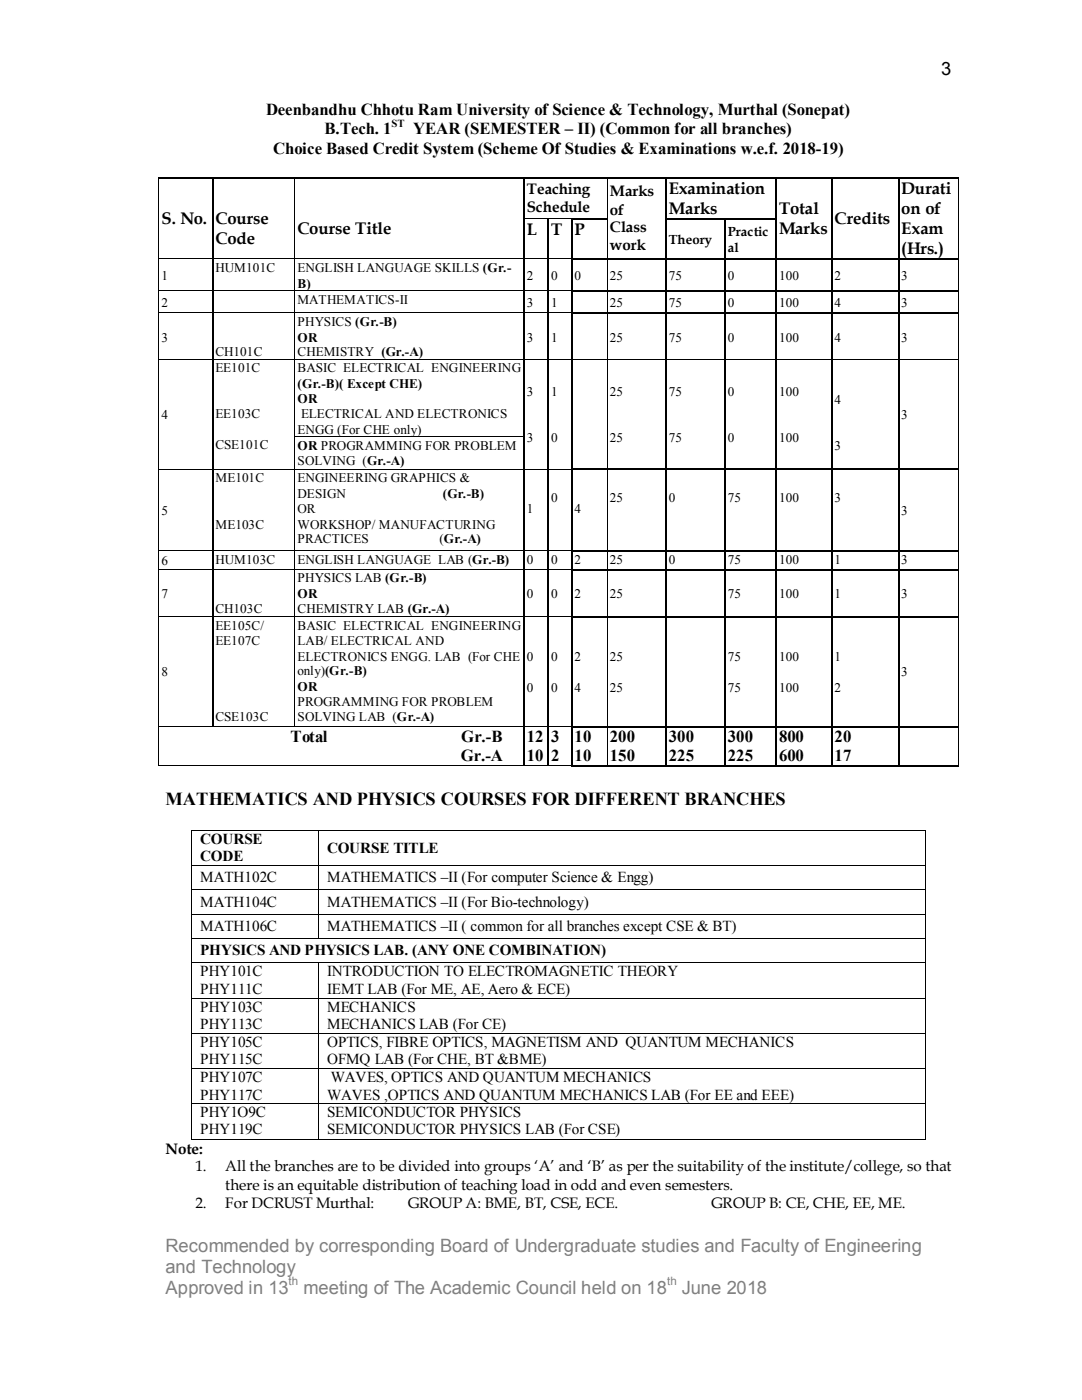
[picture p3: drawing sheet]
<svg xmlns="http://www.w3.org/2000/svg" width="216mm" height="279mm" viewBox="0 0 216 279" stroke-linecap="round" stroke-linejoin="round" font-family="sans-serif">
<defs><g id="words">
<g font-size="3.7">
<text x="187.8" y="15">3</text>
<text x="33" y="160.6">MATHEMATICS AND PHYSICS COURSES FOR DIFFERENT BRANCHES</text>
</g>
<g font-size="3.7" fill="#7f7f7f">
<text x="33" y="249.8">Recommended by corresponding Board of Undergraduate studies and Faculty of Engineering</text>
<text x="33" y="254">and Technology</text>
<text x="33" y="258.1">Approved in 13</text>
<text x="60.5" y="258.1">meeting of The Academic Council held on 18</text>
<text x="136.1" y="258.1">June 2018</text>
</g>
<g font-size="3.3">
<text x="53.1" y="23">Deenbandhu Chhotu Ram University of Science &amp; Technology, Murthal (Sonepat)</text>
<text x="64.8" y="26.8">B.Tech. 1</text>
<text x="82.5" y="26.8">YEAR (SEMESTER – II) (Common for all branches)</text>
<text x="54.5" y="30.6">Choice Based Credit System (Scheme Of Studies &amp; Examinations w.e.f. 2018-19)</text>
<text x="133.4" y="38.7">Examination</text>
<text x="179.8" y="38.7">Durati</text>
<text x="32.3" y="44.7">S. No.</text>
<text x="43" y="44.7">Course</text>
<text x="59.4" y="46.7">Course Title</text>
<text x="105.2" y="47">L</text>
<text x="110" y="47">T</text>
<text x="114.6" y="47">P</text>
<text x="133.4" y="42.7">Marks</text>
<text x="155.4" y="42.7">Total</text>
<text x="155.4" y="46.7">Marks</text>
<text x="166.5" y="44.7">Credits</text>
<text x="179.8" y="42.7">on of</text>
<text x="179.8" y="46.7">Exam</text>
<text x="43" y="48.7">Code</text>
<text x="179.8" y="50.7">(Hrs.)</text>
<text x="58" y="148.1">Total</text>
<text x="92" y="148.1">Gr.-B</text>
<text x="105.2" y="148.1">12</text>
<text x="110" y="148.1">3</text>
<text x="114.6" y="148.1">10</text>
<text x="121.7" y="148.1">200</text>
<text x="133.4" y="148.1">300</text>
<text x="145.2" y="148.1">300</text>
<text x="155.4" y="148.1">800</text>
<text x="166.5" y="148.1">20</text>
<text x="91.9" y="151.9">Gr.-A</text>
<text x="105.2" y="151.9">10</text>
<text x="110" y="151.9">2</text>
<text x="114.6" y="151.9">10</text>
<text x="121.7" y="151.9">150</text>
<text x="133.4" y="151.9">225</text>
<text x="145.2" y="151.9">225</text>
<text x="155.4" y="151.9">600</text>
<text x="166.5" y="151.9">17</text>
</g>
<g font-size="3">
<text x="105.2" y="38.8">Teaching</text>
<text x="121.7" y="39.2">Marks</text>
<text x="105.2" y="42.3">Schedule</text>
<text x="121.7" y="42.8">of</text>
<text x="121.7" y="46.4">Class</text>
<text x="121.7" y="50">work</text>
<text x="40" y="168.5">COURSE</text>
<text x="40" y="171.9">CODE</text>
<text x="65.3" y="170.2">COURSE TITLE</text>
<text x="40" y="176">MATH102C</text>
<text x="65.3" y="176">MATHEMATICS –II (For computer Science &amp; Engg)</text>
<text x="40" y="180.9">MATH104C</text>
<text x="40" y="185.8">MATH106C</text>
<text x="65.3" y="180.9">MATHEMATICS –II (For Bio-technology)</text>
<text x="65.3" y="185.8">MATHEMATICS –II ( common for all branches except CSE &amp; BT)</text>
<text x="40" y="190.7">PHYSICS AND PHYSICS LAB. (ANY ONE COMBINATION)</text>
<text x="40" y="194.8">PHY101C</text>
<text x="65.3" y="194.8">INTRODUCTION TO ELECTROMAGNETIC THEORY</text>
<text x="40" y="198.4">PHY111C</text>
<text x="40" y="201.9">PHY103C</text>
<text x="65.3" y="198.4">IEMT LAB (For ME, AE, Aero &amp; ECE)</text>
<text x="65.3" y="201.9">MECHANICS</text>
<text x="40" y="205.3">PHY113C</text>
<text x="40" y="209">PHY105C</text>
<text x="65.3" y="205.3">MECHANICS LAB (For CE)</text>
<text x="65.3" y="209">OPTICS, FIBRE OPTICS, MAGNETISM AND QUANTUM MECHANICS</text>
<text x="40" y="212.3">PHY115C</text>
<text x="40" y="215.9">PHY107C</text>
<text x="65.3" y="212.3">OFMQ LAB (For CHE, BT &amp;BME)</text>
<text x="66" y="215.9">WAVES, OPTICS AND QUANTUM MECHANICS</text>
<text x="40" y="219.5">PHY117C</text>
<text x="65.3" y="219.5">WAVES ,OPTICS AND QUANTUM MECHANICS LAB (For EE and EEE)</text>
<text x="40" y="223">PHY1O9C</text>
<text x="40" y="226.4">PHY119C</text>
<text x="65.3" y="223">SEMICONDUCTOR PHYSICS</text>
<text x="65.3" y="226.4">SEMICONDUCTOR PHYSICS LAB (For CSE)</text>
<text x="33" y="230.2">Note:</text>
<text x="39" y="233.8">1.</text>
<text x="45" y="233.8">All the branches are to be divided into groups ‘A’ and ‘B’ as per the suitability of the institute/college, so that</text>
<text x="45" y="237.5">there is an equitable distribution of teaching load in odd and even semesters.</text>
<text x="39" y="241.1">2.</text>
<text x="45" y="241.1">For DCRUST Murthal:</text>
<text x="81.4" y="241.1">GROUP A: BME, BT, CSE, ECE.</text>
<text x="142" y="241.1">GROUP B: CE, CHE, EE, ME.</text>
</g>
<g font-size="2.6">
<text x="145.2" y="47.1">Practic</text>
<text x="133.4" y="48.6">Theory</text>
<text x="145.2" y="50.3">al</text>
<text x="32.3" y="55.8">1</text>
<text x="43" y="54.3">HUM101C</text>
<text x="59.4" y="57.4">B)</text>
<text x="59.4" y="54.3">ENGLISH LANGUAGE SKILLS (Gr.-</text>
<text x="105.2" y="55.8">2</text>
<text x="110" y="55.8">0</text>
<text x="114.6" y="55.8">0</text>
<text x="121.7" y="55.8">25</text>
<text x="133.4" y="55.8">75</text>
<text x="145.2" y="55.8">0</text>
<text x="155.4" y="55.8">100</text>
<text x="166.5" y="55.8">2</text>
<text x="179.8" y="55.8">3</text>
<text x="32.3" y="61.2">2</text>
<text x="59.4" y="60.6">MATHEMATICS-II</text>
<text x="59.4" y="65">PHYSICS (Gr.-B)</text>
<text x="105.2" y="61.2">3</text>
<text x="110" y="61.2">1</text>
<text x="121.7" y="61.2">25</text>
<text x="133.4" y="61.2">75</text>
<text x="145.2" y="61.2">0</text>
<text x="155.4" y="61.2">100</text>
<text x="166.5" y="61.2">4</text>
<text x="179.8" y="61.2">3</text>
<text x="32.3" y="68.2">3</text>
<text x="43" y="71.1">CH101C</text>
<text x="59.4" y="68.2">OR</text>
<text x="59.4" y="71.1">CHEMISTRY (Gr.-A)</text>
<text x="105.2" y="68.2">3</text>
<text x="110" y="68.2">1</text>
<text x="121.7" y="68.2">25</text>
<text x="133.4" y="68.2">75</text>
<text x="145.2" y="68.2">0</text>
<text x="155.4" y="68.2">100</text>
<text x="166.5" y="68.2">4</text>
<text x="179.8" y="68.2">3</text>
<text x="43" y="74.3">EE101C</text>
<text x="59.4" y="74.3">BASIC ELECTRICAL ENGINEERING</text>
<text x="59.4" y="77.5">(Gr.-B)( Except CHE)</text>
<text x="32.3" y="83.7">4</text>
<text x="43" y="83.5">EE103C</text>
<text x="59.4" y="80.4">OR</text>
<text x="60.1" y="83.5">ELECTRICAL AND ELECTRONICS</text>
<text x="105.2" y="79.1">3</text>
<text x="110" y="79.1">1</text>
<text x="121.7" y="79.1">25</text>
<text x="133.4" y="79.1">75</text>
<text x="145.2" y="79.1">0</text>
<text x="155.4" y="79.1">100</text>
<text x="166.5" y="80.6">4</text>
<text x="179.8" y="83.7">3</text>
<text x="43" y="89.6">CSE101C</text>
<text x="59.4" y="86.6">ENGG (For CHE only)</text>
<text x="59.4" y="89.7">OR PROGRAMMING FOR PROBLEM</text>
<text x="105.2" y="88.2">3</text>
<text x="110" y="88.2">0</text>
<text x="121.7" y="88.2">25</text>
<text x="133.4" y="88.2">75</text>
<text x="145.2" y="88.2">0</text>
<text x="155.4" y="88.2">100</text>
<text x="166.5" y="89.7">3</text>
<text x="59.4" y="92.8">SOLVING (Gr.-A)</text>
<text x="43" y="96.3">ME101C</text>
<text x="59.4" y="96.3">ENGINEERING GRAPHICS &amp;</text>
<text x="59.4" y="99.3">DESIGN</text>
<text x="88.4" y="99.3">(Gr.-B)</text>
<text x="110" y="100.2">0</text>
<text x="121.7" y="100.2">25</text>
<text x="133.4" y="100.2">0</text>
<text x="145.2" y="100.2">75</text>
<text x="155.4" y="100.2">100</text>
<text x="166.5" y="100.2">3</text>
<text x="32.3" y="102.8">5</text>
<text x="43" y="105.5">ME103C</text>
<text x="59.4" y="102.4">OR</text>
<text x="59.4" y="105.5">WORKSHOP/ MANUFACTURING</text>
<text x="105.2" y="102.4">1</text>
<text x="114.6" y="102.4">4</text>
<text x="179.8" y="102.8">3</text>
<text x="32.3" y="112.8">6</text>
<text x="43" y="112.5">HUM103C</text>
<text x="59.4" y="108.5">PRACTICES</text>
<text x="59.4" y="112.5">ENGLISH LANGUAGE LAB (Gr.-B)</text>
<text x="87.7" y="108.5">(Gr.-A)</text>
<text x="105.2" y="112.5">0</text>
<text x="110" y="112.5">0</text>
<text x="114.6" y="112.5">2</text>
<text x="121.7" y="112.5">25</text>
<text x="133.4" y="112.5">0</text>
<text x="145.2" y="112.5">75</text>
<text x="155.4" y="112.5">100</text>
<text x="166.5" y="112.5">1</text>
<text x="179.8" y="112.5">3</text>
<text x="32.3" y="119.3">7</text>
<text x="59.4" y="116.2">PHYSICS LAB (Gr.-B)</text>
<text x="59.4" y="119.3">OR</text>
<text x="105.2" y="119.3">0</text>
<text x="110" y="119.3">0</text>
<text x="114.6" y="119.3">2</text>
<text x="121.7" y="119.3">25</text>
<text x="145.2" y="119.3">75</text>
<text x="155.4" y="119.3">100</text>
<text x="166.5" y="119.3">1</text>
<text x="179.8" y="119.3">3</text>
<text x="43" y="122.4">CH103C</text>
<text x="43" y="125.6">EE105C/</text>
<text x="59.4" y="122.4">CHEMISTRY LAB (Gr.-A)</text>
<text x="59.4" y="125.6">BASIC ELECTRICAL ENGINEERING</text>
<text x="43" y="128.7">EE107C</text>
<text x="59.4" y="128.7">LAB/ ELECTRICAL AND</text>
<text x="59.4" y="131.8">ELECTRONICS ENGG. LAB (For CHE</text>
<text x="105.2" y="132">0</text>
<text x="110" y="132">0</text>
<text x="114.6" y="132">2</text>
<text x="121.7" y="132">25</text>
<text x="145.2" y="132">75</text>
<text x="155.4" y="132">100</text>
<text x="166.5" y="132">1</text>
<text x="32.3" y="135">8</text>
<text x="59.4" y="134.8">only)(Gr.-B)</text>
<text x="59.4" y="137.8">OR</text>
<text x="179.8" y="135">3</text>
<text x="43" y="143.9">CSE103C</text>
<text x="59.4" y="141">PROGRAMMING FOR PROBLEM</text>
<text x="59.4" y="143.9">SOLVING LAB (Gr.-A)</text>
<text x="105.2" y="138.1">0</text>
<text x="110" y="138.1">0</text>
<text x="114.6" y="138.1">4</text>
<text x="121.7" y="138.1">25</text>
<text x="145.2" y="138.1">75</text>
<text x="155.4" y="138.1">100</text>
<text x="166.5" y="138.1">2</text>
</g>
<g font-size="2.3" fill="#7f7f7f">
<text x="57.6" y="256.5">th</text>
<text x="133.1" y="256.5">th</text>
</g>
<text font-size="2.1" x="78.1" y="25.3">ST</text>
</g></defs>
<g fill="none" stroke="#000" stroke-width=".25">
<path d="M31.6 35.4h10.7M42.5 35.6v8M42.6 35.4h16.2M58.9 35.4h45.6M104.6 35.6v8M104.7 35.4h16.4M121.2 35.4h11.6M133 35.6v8M133.1 35.4h21.6M154.8 35.6v8M154.9 35.4h11M166 35.6v8"/>
<path d="M166.1 35.4h13.1M179.4 35.6v8M179.5 35.4h11.6M42.5 43.9v7.7M42.5 51.8v6.1M42.5 58.2v4.1M104.6 43.9v7.7M104.6 51.8v6.1M104.6 58.2v4.1M109.4 43.9v7.7M109.4 51.8v6.1M109.4 58.2v4.1"/>
<path d="M114.2 43.9v7.7M114.2 51.8v6.1M114.2 58.2v4.1M114.3 43.7h6.8M114.3 51.7h6.8M114.3 58h6.8M121.2 51.7h11.6M121.2 58h11.6M133 43.9v7.7M133 51.8v6.1M133 58.2v4.1M133.1 43.7h11.5"/>
<path d="M133.1 51.7h11.5M133.1 58h11.5M144.7 43.9v7.7M144.7 51.8v6.1M144.7 58.2v4.1M144.9 43.7h9.8M144.9 51.7h9.8M144.9 58h9.8M154.8 43.9v7.7M154.8 51.8v6.1M154.8 58.2v4.1M154.9 51.7h11"/>
<path d="M154.9 58h11M166 43.9v7.7M166 51.8v6.1M166 58.2v4.1M166.1 51.7h13.1M166.1 58h13.1M179.4 43.9v7.7M179.4 51.8v6.1M179.4 58.2v4.1M179.5 51.7h11.6M179.5 58h11.6M42.5 62.6v9.1"/>
<path d="M42.5 71.9v15.2M104.6 62.6v9.1M104.6 71.9v15.2M109.4 62.6v9.1M109.4 71.9v15.2M114.2 62.6v9.1M114.2 71.9v15.2M114.3 62.4h6.8M121.2 62.4h11.6M133 62.6v9.1M133 71.9v15.2M133.1 62.4h11.5"/>
<path d="M144.7 62.6v9.1M144.7 71.9v15.2M144.9 62.4h9.8M154.8 62.6v9.1M154.8 71.9v15.2M154.9 62.4h11M166 62.6v9.1M166 71.9v15.2M166.1 62.4h13.1M179.4 62.6v9.1M179.4 71.9v15.2M179.5 62.4h11.6"/>
<path d="M42.5 87.3v6.3M42.5 93.8v16M104.6 87.3v6.3M104.6 93.8v16M109.4 87.3v6.3M109.4 93.8v16M114.2 87.3v6.3M114.2 93.8v16M114.3 93.7h6.8M121.2 93.7h11.6M133 87.3v6.3M133 93.8v16"/>
<path d="M133.1 93.7h11.5M144.7 87.3v6.3M144.7 93.8v16M144.9 93.7h9.8M154.8 87.3v6.3M154.8 93.8v16M154.9 93.7h11M166 87.3v6.3M166 93.8v16M166.1 93.7h13.1M179.4 87.3v6.3M179.4 93.8v16"/>
<path d="M179.5 93.7h11.6M42.5 110.1v3.4M42.5 113.8v9.1M104.6 110.1v3.4M104.6 113.8v9.1M109.4 110.1v3.4M109.4 113.8v9.1M114.2 110.1v3.4M114.2 113.8v9.1M114.3 109.9h6.8M114.3 113.7h6.8M121.2 109.9h11.6"/>
<path d="M121.2 113.7h11.6M133 110.1v3.4M133 113.8v9.1M133.1 109.9h11.5M133.1 113.7h11.5M144.7 110.1v3.4M144.7 113.8v9.1M144.9 109.9h9.8M144.9 113.7h9.8M154.8 110.1v3.4M154.8 113.8v9.1M154.9 109.9h11"/>
<path d="M154.9 113.7h11M166 110.1v3.4M166 113.8v9.1M166.1 109.9h13.1M166.1 113.7h13.1M179.4 110.1v3.4M179.4 113.8v9.1M179.5 109.9h11.6M179.5 113.7h11.6M42.5 123.2v21.7M104.6 123.2v21.7M109.4 123.2v21.7"/>
<path d="M114.2 123.2v21.7M114.3 123.1h6.8M121.2 123.1h11.6M133 123.2v21.7M133.1 123.1h11.5M144.7 123.2v21.7M144.9 123.1h9.8M154.8 123.2v21.7M154.9 123.1h11M166 123.2v21.7M166.1 123.1h13.1M179.4 123.2v21.7"/>
<path d="M179.5 123.1h11.6M104.6 145.2v7.6M109.4 145.2v7.6M114.2 145.2v7.6M114.3 145.1h6.8M114.3 153h6.8M121.2 145.1h11.6M121.2 153h11.6M133 145.2v7.6M133.1 145.1h11.5M133.1 153h11.5M144.7 145.2v7.6"/>
<path d="M144.9 145.1h9.8M144.9 153h9.8M154.8 145.2v7.6M154.9 145.1h11M154.9 153h11M166 145.2v7.6M166.1 145.1h13.1M166.1 153h13.1M179.4 145.2v7.6M179.5 145.1h11.6M179.5 153h11.6"/>
</g>
<g fill="#000">
<path d="M42.3 35.3h.3v.3h-.3zM58.8 35.3h.1v.3h-.1zM104.5 35.3h.2v.3h-.2zM121.1 35.3h.1v.3h-.1zM132.8 35.3h.3v.3h-.3zM154.7 35.3h.2v.3h-.2zM165.9 35.3h.2v.3h-.2zM179.2 35.3h.3v.3h-.3zM191.1 35.3h.2v.3h-.2zM31.6 43.6h.1v.3h-.1zM31.6 51.6h.1v.2h-.1zM31.6 57.9h.1v.3h-.1z"/>
<path d="M42.3 43.6h.3v.3h-.3zM42.3 51.6h.3v.2h-.3zM42.3 57.9h.3v.3h-.3zM58.8 43.6h.1v.3h-.1zM58.8 51.6h.1v.2h-.1zM58.8 57.9h.1v.3h-.1zM104.5 43.6h.2v.3h-.2zM104.5 51.6h.2v.2h-.2zM104.5 57.9h.2v.3h-.2zM109.3 43.8l.3 .1zM109.3 43.6h.2v.2h-.2zM109.3 51.6h.3v.2h-.3z"/>
<path d="M109.3 57.9h.3v.3h-.3zM114 43.6h.3v.3h-.3zM114 51.6h.3v.2h-.3zM114 57.9h.3v.3h-.3zM121.1 43.6h.1v.3h-.1zM121.1 51.6h.1v.2h-.1zM121.1 57.9h.1v.3h-.1zM132.8 43.6h.3v.3h-.3zM132.8 51.6h.3v.2h-.3zM132.8 57.9h.3v.3h-.3zM144.6 43.6h.3v.3h-.3zM144.6 51.6h.3v.2h-.3z"/>
<path d="M144.6 57.9h.3v.3h-.3zM154.7 43.6h.2v.3h-.2zM154.7 51.6h.2v.2h-.2zM154.7 57.9h.2v.3h-.2zM165.9 43.6h.2v.3h-.2zM165.9 51.6h.2v.2h-.2zM165.9 57.9h.2v.3h-.2zM179.2 43.6h.3v.3h-.3zM179.2 51.6h.3v.2h-.3zM179.2 57.9h.3v.3h-.3zM191.1 43.6h.2v.3h-.2zM191.1 51.6h.2v.2h-.2z"/>
<path d="M191.1 57.9h.2v.3h-.2zM31.6 62.3h.1v.3h-.1zM31.6 71.7h.1v.2h-.1zM42.3 62.3h.3v.3h-.3zM42.3 71.7h.3v.2h-.3zM58.8 62.3h.1v.3h-.1zM58.8 71.7h.1v.2h-.1zM104.5 62.3h.2v.3h-.2zM104.5 71.7h.2v.2h-.2zM109.3 62.3h.3v.3h-.3zM109.3 71.7h.3v.2h-.3zM114 62.3h.3v.3h-.3z"/>
<path d="M114 71.7h.3v.2h-.3zM121.1 62.3h.1v.3h-.1zM121.1 71.7h.1v.2h-.1zM132.8 62.3h.3v.3h-.3zM132.8 71.7h.3v.2h-.3zM144.6 62.3h.3v.3h-.3zM144.6 71.7h.3v.2h-.3zM154.7 62.3h.2v.3h-.2zM154.7 71.7h.2v.2h-.2zM165.9 62.3h.2v.3h-.2zM165.9 71.7h.2v.2h-.2zM179.2 62.3h.3v.3h-.3z"/>
<path d="M179.2 71.7h.3v.2h-.3zM191.1 62.3h.2v.3h-.2zM191.1 71.7h.2v.2h-.2zM31.6 87.1h.1v.2h-.1zM31.6 93.6h.1v.2h-.1zM42.3 87.1h.3v.2h-.3zM42.3 93.6h.3v.2h-.3zM58.8 87.1h.1v.2h-.1zM58.8 93.6h.1v.2h-.1zM104.5 87.1h.2v.2h-.2zM104.5 93.6h.2v.2h-.2zM109.3 87.1h.3v.2h-.3z"/>
<path d="M109.3 93.6h.3v.2h-.3zM114 87.1h.3v.2h-.3zM114 93.6h.3v.2h-.3zM121.1 87.1h.1v.2h-.1zM121.1 93.6h.1v.2h-.1zM132.8 87.1h.3v.2h-.3zM132.8 93.6h.3v.2h-.3zM144.6 87.1h.3v.2h-.3zM144.6 93.6h.3v.2h-.3zM154.7 87.1h.2v.2h-.2zM154.7 93.6h.2v.2h-.2zM165.9 87.1h.2v.2h-.2z"/>
<path d="M165.9 93.6h.2v.2h-.2zM179.2 87.1h.3v.2h-.3zM179.2 93.6h.3v.2h-.3zM191.1 87.1h.2v.2h-.2zM191.1 93.6h.2v.2h-.2zM31.6 109.8h.1v.3h-.1zM31.6 113.5h.1v.3h-.1zM42.3 109.8h.3v.3h-.3zM42.3 113.5h.3v.3h-.3zM58.8 109.8h.1v.3h-.1zM58.8 113.5h.1v.3h-.1zM104.5 109.8h.2v.3h-.2z"/>
<path d="M104.5 113.5h.2v.3h-.2zM109.3 109.8h.3v.3h-.3zM109.3 113.5h.3v.3h-.3zM114 109.8h.3v.3h-.3zM114 113.5h.3v.3h-.3zM121.1 109.8h.1v.3h-.1zM121.1 113.5h.1v.3h-.1zM132.8 109.8h.3v.3h-.3zM132.8 113.5h.3v.3h-.3zM144.6 109.8h.3v.3h-.3zM144.6 113.5h.3v.3h-.3zM154.7 109.8h.2v.3h-.2z"/>
<path d="M154.7 113.5h.2v.3h-.2zM165.9 109.8h.2v.3h-.2zM165.9 113.5h.2v.3h-.2zM179.2 109.8h.3v.3h-.3zM179.2 113.5h.3v.3h-.3zM191.1 109.8h.2v.3h-.2zM191.1 113.5h.2v.3h-.2zM31.6 122.9h.1v.3h-.1zM42.3 122.9h.3v.3h-.3zM58.8 122.9h.1v.3h-.1zM104.5 122.9h.2v.3h-.2zM109.3 122.9h.3v.3h-.3z"/>
<path d="M114 122.9h.3v.3h-.3zM121.1 122.9h.1v.3h-.1zM132.8 122.9h.3v.3h-.3zM144.6 122.9h.3v.3h-.3zM154.7 122.9h.2v.3h-.2zM165.9 122.9h.2v.3h-.2zM179.2 122.9h.3v.3h-.3zM191.1 122.9h.2v.3h-.2zM31.6 144.9h.1v.3h-.1zM42.3 144.9h.2v.2h-.2zM58.8 144.9v.2zM104.5 144.9h.2v.3h-.2z"/>
<path d="M104.5 152.8l.1 .1zM109.3 144.9h.3v.3h-.3zM109.3 152.8l.1 .1zM114 144.9h.3v.3h-.3zM114 152.8h.3v.3h-.3zM121.1 144.9h.1v.3h-.1zM121.1 152.8h.1v.3h-.1zM132.8 144.9h.3v.3h-.3zM132.8 152.8h.3v.3h-.3zM144.6 144.9h.3v.3h-.3zM144.6 152.8h.3v.3h-.3zM154.7 144.9h.2v.3h-.2z"/>
<path d="M154.7 152.8h.2v.3h-.2zM165.9 144.9h.2v.3h-.2zM165.9 152.8h.2v.3h-.2zM179.2 144.9h.3v.3h-.3zM179.2 152.8h.3v.3h-.3zM191.1 144.9h.2v.3h-.2zM191.1 152.8h.2v.3h-.2zM38.1 165.6h.2v.2h-.2zM38.1 172.6h.2v.2h-.2zM38.1 177.5h.2v.1h-.2zM63.4 165.6h.2v.2h-.2zM63.4 172.6h.2v.2h-.2z"/>
<path d="M63.4 177.5h.2v.1h-.2zM184.7 165.6h.1v.2h-.1zM184.7 172.6h.1v.2h-.1zM184.7 177.5h.1v.1h-.1zM38.1 182.4l.2 .1zM38.1 187.2h.2v.2h-.2zM38.1 192h.2v.2h-.2zM38.1 199.1h.2v.2h-.2zM63.4 182.4l.2 .1zM63.4 187.2h.2v.2h-.2zM63.4 192h.2v.2h-.2zM63.4 199.1h.2v.2h-.2z"/>
<path d="M184.7 182.4l.1 .1zM184.7 187.2h.1v.2h-.1zM184.7 192h.1v.2h-.1zM184.7 199.1h.1v.2h-.1zM38.1 206.2h.2zM38.1 213.1h.2v.2h-.2zM63.4 206.2h.2zM63.4 213.1h.2v.2h-.2zM184.7 206.2h.1zM184.7 213.1h.1v.2h-.1zM38.1 220.2h.2v.2h-.2zM38.1 227.2h.2v.2h-.2z"/>
<path d="M63.4 220.2h.2v.2h-.2zM63.4 227.2h.2v.2h-.2zM184.7 220.2h.1v.2h-.1zM184.7 227.2h.1v.2h-.1z"/>
</g>
<g fill="none" stroke="#000" stroke-width=".2">
<path d="M31.7 35.6v8M58.8 35.6v8M121.2 35.6v8M191.2 35.6v8M31.7 43.9v7.7M31.7 51.8v6.1M31.7 58.2v4.1M31.7 51.6h10.6M31.7 58h10.6M42.6 51.6h16.2M42.6 58h16.2M58.8 43.9v7.7"/>
<path d="M58.8 51.8v6.1M58.8 58.2v4.1M58.9 51.6h45.6M58.9 58h45.6M104.7 43.7h4.6M104.7 51.6h4.6M104.7 58h4.6M109.5 43.7h4.5M109.6 51.6h4.4M109.6 58h4.4M121.2 43.9v7.7M121.2 51.8v6.1"/>
<path d="M121.2 58.2v4.1M191.2 43.9v7.7M191.2 51.8v6.1M191.2 58.2v4.1M31.7 62.6v9.1M31.7 71.9v15.2M31.7 62.4h10.6M31.7 71.8h10.6M42.6 62.4h16.2M42.6 71.8h16.2M58.8 62.6v9.1M58.8 71.9v15.2"/>
<path d="M58.9 62.4h45.6M58.9 71.8h45.6M104.7 62.4h4.6M104.7 71.8h4.6M109.6 62.4h4.4M109.6 71.8h4.4M114.3 71.8h6.8M121.2 62.6v9.1M121.2 71.9v15.2M121.2 71.8h11.6M133.1 71.8h11.5M144.9 71.8h9.8"/>
<path d="M154.9 71.8h11M166.1 71.8h13.1M179.5 71.8h11.6M191.2 62.6v9.1M191.2 71.9v15.2M31.7 87.3v6.3M31.7 93.8v16M31.7 93.6h10.6M42.6 93.6h16.2M58.8 87.3v6.3M58.8 93.8v16M58.9 87.2h45.6"/>
<path d="M58.9 93.6h45.6M104.7 93.6h4.6M109.6 93.6h4.4M121.2 87.3v6.3M121.2 93.8v16M191.2 87.3v6.3M191.2 93.8v16M31.7 110.1v3.4M31.7 113.8v9.1M31.7 109.9h10.6M31.7 113.6h10.6M42.6 109.9h16.2"/>
<path d="M42.6 113.6h16.2M58.8 110.1v3.4M58.8 113.8v9.1M58.9 109.9h45.6M58.9 113.6h45.6M104.7 109.9h4.6M104.7 113.6h4.6M109.6 109.9h4.4M109.6 113.6h4.4M121.2 110.1v3.4M121.2 113.8v9.1M191.2 110.1v3.4"/>
<path d="M191.2 113.8v9.1M31.7 123.2v21.7M31.7 123h10.6M42.6 123h16.2M58.8 123.2v21.7M58.9 123h45.6M104.7 123h4.6M109.6 123h4.4M121.2 123.2v21.7M191.2 123.2v21.7M31.6 152.9h72.9M31.7 145.2v7.6"/>
<path d="M31.7 145h10.6M42.5 145h16.3M58.8 145h45.7M104.6 152.9h4.7M104.7 145h4.6M109.4 152.9h4.6M109.6 145h4.4M121.2 145.2v7.6M191.2 145.2v7.6M38.2 165.8v6.8M38.2 172.8v4.7M38.2 177.6v4.8"/>
<path d="M38.3 165.7h25.1M38.3 172.7h25.1M38.3 177.5h25.1M63.5 165.8v6.8M63.5 172.8v4.7M63.5 177.6v4.8M63.6 165.7h121.1M63.6 172.7h121.1M63.6 177.5h121.1M184.7 165.8v6.8M184.7 172.8v4.7M184.7 177.6v4.8"/>
<path d="M38.2 182.5v4.7M38.2 187.4v4.6M38.2 192.2v6.9M38.2 199.3v6.9M38.3 182.4h25.1M38.3 187.3h25.1M38.3 192.1h25.1M38.3 199.2h25.1M63.5 182.5v4.7M63.5 192.2v6.9M63.5 199.3v6.9M63.6 182.4h121.1"/>
<path d="M63.6 187.3h121.1M63.6 192.1h121.1M63.6 199.2h121.1M184.7 182.5v4.7M184.7 187.4v4.6M184.7 192.2v6.9M184.7 199.3v6.9M38.2 206.2v6.9M38.2 213.3v6.9M38.3 206.2h25.1M38.3 213.2h25.1M63.5 206.2v6.9"/>
<path d="M63.5 213.3v6.9M63.6 206.2h121.1M63.6 213.2h121.1M184.7 206.2v6.9M184.7 213.3v6.9M38.2 220.4v6.8M38.3 220.3h25.1M38.3 227.3h25.1M63.5 220.4v6.8M63.6 220.3h121.1M63.6 227.3h121.1M184.7 220.4v6.8"/>
</g>
<use href="#words"/>
</svg>
